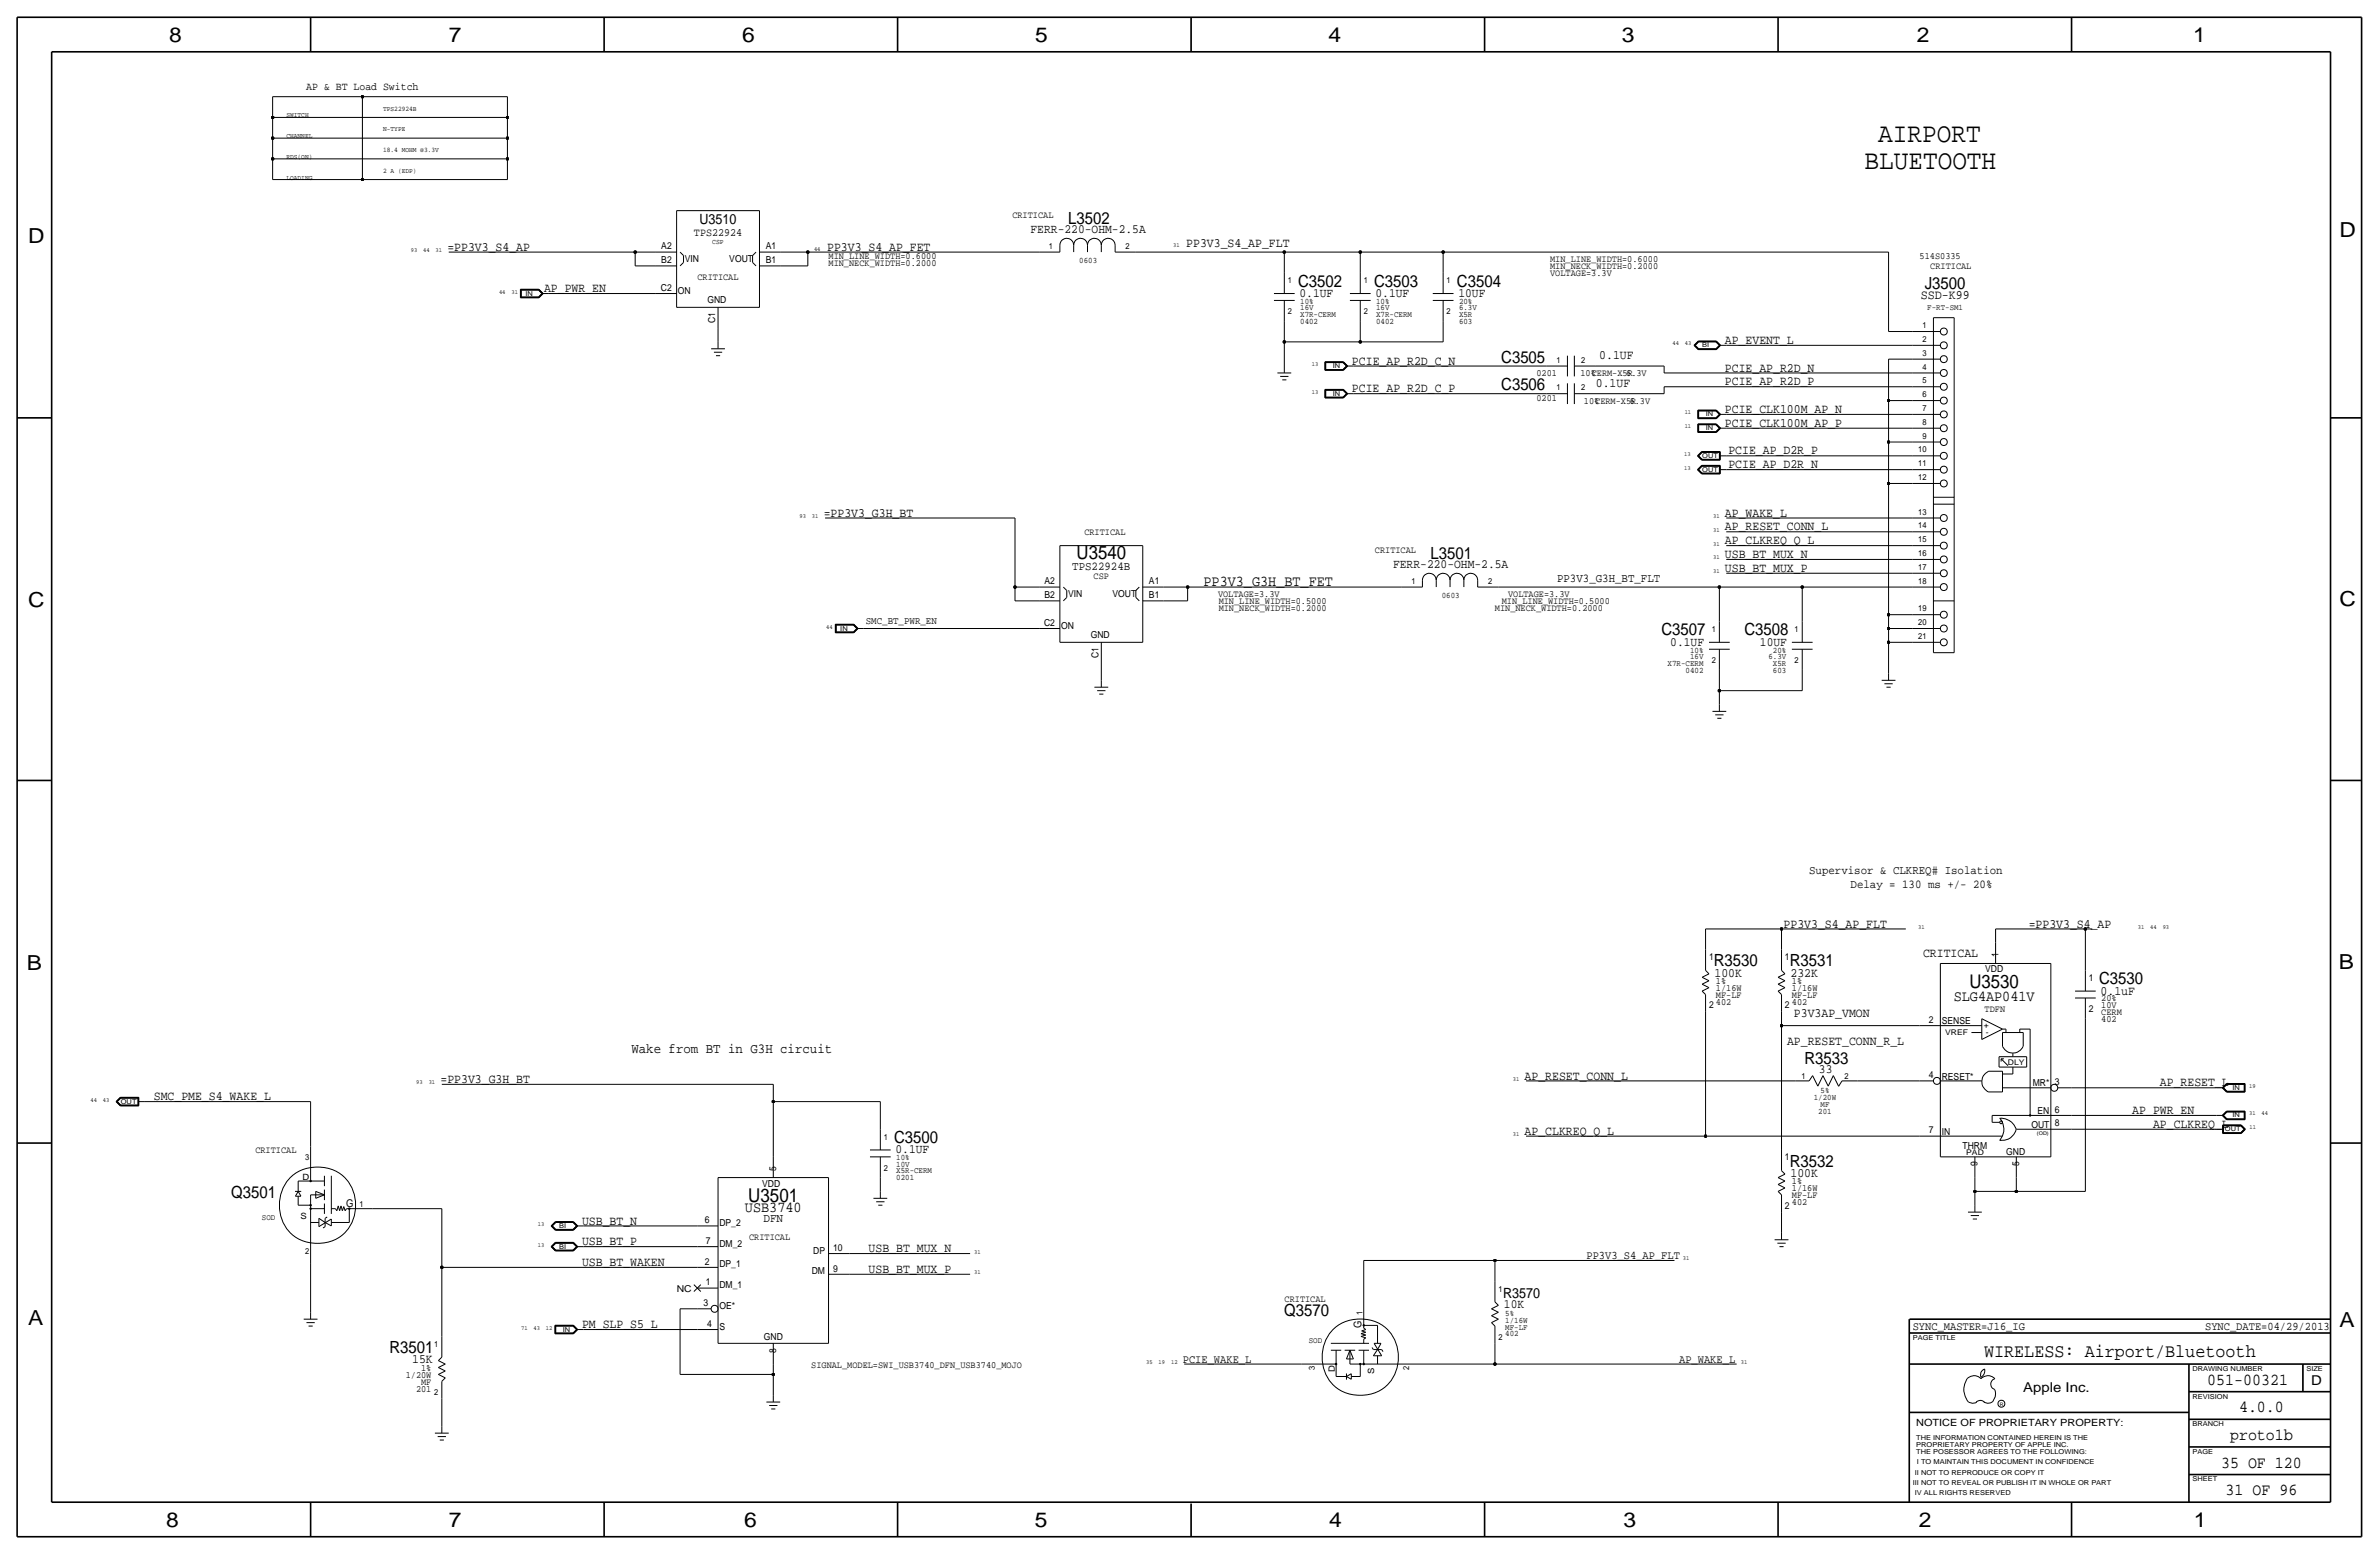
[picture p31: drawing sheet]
<svg xmlns="http://www.w3.org/2000/svg" width="875mm" height="572mm" viewBox="0 0 875 572" stroke-linecap="round" stroke-linejoin="round" font-family="sans-serif">
<defs><g id="words">
<g font-size="10.1">
<text x="690.8" y="52.1">AIRPORT</text>
<text x="685.7" y="62.2">BLUETOOTH</text>
</g>
<g font-size="7.6">
<text x="62.2" y="15.5">8</text>
<text x="165" y="15.5">7</text>
<text x="273" y="15.5">6</text>
<text x="380.7" y="15.5">5</text>
<text x="488.6" y="15.5">4</text>
<text x="596.6" y="15.5">3</text>
<text x="705.1" y="15.5">2</text>
<text x="806.7" y="15.5">1</text>
<text x="10.4" y="89.4">D</text>
<text x="860.5" y="87.1">D</text>
<text x="10.4" y="223.3">C</text>
<text x="860.5" y="222.8">C</text>
<text x="9.8" y="356.6">B</text>
<text x="860.2" y="356.4">B</text>
<text x="10.4" y="487.4">A</text>
<text x="860.5" y="488.2">A</text>
<text x="61.2" y="561.6">8</text>
<text x="165" y="561.6">7</text>
<text x="273.8" y="561.6">6</text>
<text x="380.7" y="561.6">5</text>
<text x="488.9" y="561.6">4</text>
<text x="597.1" y="561.6">3</text>
<text x="705.8" y="561.6">2</text>
<text x="806.9" y="561.6">1</text>
</g>
<text font-size="7" x="275.2" y="442">U3501</text>
<g font-size="6.9">
<text x="396" y="205.7">U3540</text>
<text x="724.4" y="363.5">U3530</text>
<text x="729.8" y="499.1">WIRELESS: Airport/Bluetooth</text>
</g>
<g font-size="6.2">
<text x="392.9" y="82.3">L3502</text>
<text x="477.5" y="105.4">C3502</text>
<text x="505.4" y="105.4">C3503</text>
<text x="535.9" y="105.4">C3504</text>
<text x="708" y="106.2">J3500</text>
<text x="552.2" y="133.4">C3505</text>
<text x="552.2" y="143.5">C3506</text>
<text x="526.2" y="205.5">L3501</text>
<text x="611.1" y="233.7">C3507</text>
<text x="641.6" y="233.7">C3508</text>
<text x="630.4" y="355.3">R3530</text>
<text x="658.3" y="355.3">R3531</text>
<text x="772.1" y="362">C3530</text>
<text x="663.7" y="391.2">R3533</text>
<text x="328.9" y="420.4">C3500</text>
<text x="658.3" y="429">R3532</text>
<text x="85" y="440.7">Q3501</text>
<text x="472.4" y="483.9">Q3570</text>
<text x="143.3" y="497.6">R3501</text>
<text x="811.9" y="509.3">051-00321</text>
<text x="823.6" y="519.4">4.0.0</text>
<text x="820.3" y="529.6">proto1b</text>
<text x="817" y="539.8">35 OF 120</text>
<text x="818.6" y="549.9">31 OF 96</text>
</g>
<g font-size="5.6">
<text x="442.7" y="215.4">PP3V3_G3H_BT_FET</text>
<text x="718.6" y="368.3">SLG4AP041V</text>
<text x="274" y="445.8">USB3740</text>
</g>
<g font-size="5.2">
<text x="257.3" y="82.6">U3510</text>
<text x="552.9" y="477.3">R3570</text>
</g>
<text font-size="5.1" x="232.3" y="387.4">Wake from BT in G3H circuit</text>
<g font-size="5">
<text x="850.1" y="509.3">D</text>
<text x="744.2" y="511.8">Apple Inc.</text>
</g>
<text font-size="4.8" x="706.5" y="110">SSD-K99</text>
<g font-size="4.7">
<text x="379.1" y="85.9">FERR-220-OHM-2.5A</text>
<text x="164.5" y="92.2">=PP3V3_S4_AP</text>
<text x="304.2" y="92.2">PP3V3_S4_AP_FET</text>
<text x="436.3" y="90.9">PP3V3_S4_AP_FLT</text>
<text x="200.1" y="107.4">AP_PWR_EN</text>
<text x="478" y="109.2">0.1UF</text>
<text x="505.9" y="109.2">0.1UF</text>
<text x="536.4" y="109.2">10UF</text>
<text x="634.4" y="126.5">AP_EVENT_L</text>
<text x="497.3" y="134.1">PCIE_AP_R2D_C_N</text>
<text x="588.2" y="132.1">0.1UF</text>
<text x="634.4" y="136.7">PCIE_AP_R2D_N</text>
<text x="587" y="142.2">0.1UF</text>
<text x="634.4" y="141.7">PCIE_AP_R2D_P</text>
<text x="497.3" y="144.3">PCIE_AP_R2D_C_P</text>
<text x="634.4" y="151.9">PCIE_CLK100M_AP_N</text>
<text x="634.4" y="157">PCIE_CLK100M_AP_P</text>
<text x="635.7" y="167.1">PCIE_AP_D2R_P</text>
<text x="635.7" y="172.2">PCIE_AP_D2R_N</text>
<text x="303" y="190">=PP3V3_G3H_BT</text>
<text x="634.4" y="190">AP_WAKE_L</text>
<text x="634.4" y="195.1">AP_RESET_CONN_L</text>
<text x="634.4" y="200.1">AP_CLKREQ_Q_L</text>
<text x="512.4" y="209">FERR-220-OHM-2.5A</text>
<text x="634.4" y="205.2">USB_BT_MUX_N</text>
<text x="634.4" y="210.3">USB_BT_MUX_P</text>
<text x="614.3" y="237.5">0.1UF</text>
<text x="647.3" y="237.5">10UF</text>
<text x="656" y="341.1">PP3V3_S4_AP_FLT</text>
<text x="746.2" y="341.1">=PP3V3_S4_AP</text>
<text x="707.3" y="351.8">CRITICAL</text>
<text x="630.6" y="359.2">100K</text>
<text x="658.6" y="359.2">232K</text>
<text x="772.6" y="365.8">0.1uF</text>
<text x="659.8" y="374.1">P3V3AP_VMON</text>
<text x="657.3" y="384.3">AP_RESET_CONN_R_L</text>
<text x="669" y="394.7">33</text>
<text x="162" y="398.3">=PP3V3_G3H_BT</text>
<text x="560.8" y="397">AP_RESET_CONN_L</text>
<text x="794.5" y="399.5">AP_RESET_L</text>
<text x="56.6" y="404.6">SMC_PME_S4_WAKE_L</text>
<text x="784.3" y="409.7">AP_PWR_EN</text>
<text x="560.8" y="417.3">AP_CLKREQ_Q_L</text>
<text x="791.9" y="414.8">AP_CLKREQ_L</text>
<text x="329.4" y="424.2">0.1UF</text>
<text x="658.6" y="432.8">100K</text>
<text x="214.1" y="450.3">USB_BT_N</text>
<text x="214.1" y="458">USB_BT_P</text>
<text x="319.5" y="460.5">USB_BT_MUX_N</text>
<text x="214.1" y="465.6">USB_BT_WAKEN</text>
<text x="319.5" y="468.1">USB_BT_MUX_P</text>
<text x="553.2" y="481.1">10K</text>
<text x="214.1" y="488.4">PM_SLP_S5_L</text>
<text x="151.6" y="501.4">15K</text>
</g>
<text font-size="4.5" x="280.8" y="449.6">DFN</text>
<g font-size="4.4">
<text x="394.4" y="209.8">TPS22924B</text>
<text x="572.7" y="213.9">PP3V3_G3H_BT_FLT</text>
<text x="665.4" y="321.3">Supervisor &amp; CLKREQ# Isolation</text>
<text x="680.7" y="326.4">Delay = 130 ms +/- 20%</text>
</g>
<g font-size="4.3">
<text x="583.5" y="463">PP3V3_S4_AP_FLT</text>
<text x="703.5" y="488.9">SYNC_MASTER=J16_IG</text>
<text x="811.1" y="488.9">SYNC_DATE=04/29/2013</text>
<text x="435.1" y="501.1">PCIE_WAKE_L</text>
<text x="617.6" y="501.1">AP_WAKE_L</text>
</g>
<g font-size="4.1">
<text x="112.7" y="33">AP &amp; BT Load Switch</text>
<text x="255.3" y="86.6">TPS22924</text>
</g>
<g font-size="3.9">
<text x="127.4" y="443.7">G</text>
<text x="500.8" y="488.5" transform="rotate(-90 500.8 488.5)">G</text>
</g>
<text font-size="3.8" x="318.5" y="229.4">SMC_BT_PWR_EN</text>
<text font-size="3.7" x="704.8" y="524.5">NOTICE OF PROPRIETARY PROPERTY:</text>
<g font-size="3.5">
<text x="372.4" y="80.3">CRITICAL</text>
<text x="243.2" y="91.7">A2</text>
<text x="281.6" y="91.7">A1</text>
<text x="304.8" y="95.3">MIN_LINE_WIDTH=0.6000</text>
<text x="706.1" y="95.3">514S0335</text>
<text x="243.2" y="96.8">B2</text>
<text x="251.9" y="96.3">VIN</text>
<text x="268.3" y="96.3">VOUT</text>
<text x="281.6" y="96.8">B1</text>
<text x="304.8" y="97.8">MIN_NECK_WIDTH=0.2000</text>
<text x="570.2" y="96.5">MIN_LINE_WIDTH=0.6000</text>
<text x="570.2" y="99.1">MIN_NECK_WIDTH=0.2000</text>
<text x="570.2" y="101.6">VOLTAGE=3.3V</text>
<text x="710" y="99.1">CRITICAL</text>
<text x="243.1" y="106.9">C2</text>
<text x="249.4" y="108">ON</text>
<text x="256.5" y="102.9">CRITICAL</text>
<text x="260.2" y="111.5">GND</text>
<text x="263.1" y="118.8" transform="rotate(-90 263.1 118.8)">C1</text>
<text x="565.1" y="138.4">0201</text>
<text x="581.3" y="138.4">10%CERM-X5R</text>
<text x="598.1" y="138.4">6.3V</text>
<text x="565.1" y="147.3">0201</text>
<text x="582.6" y="148.6">10%CERM-X5R</text>
<text x="599.4" y="148.6">6.3V</text>
<text x="398.8" y="196.9">CRITICAL</text>
<text x="505.7" y="203.5">CRITICAL</text>
<text x="384.2" y="214.9">A2</text>
<text x="402.2" y="212.9">CSP</text>
<text x="422.6" y="214.9">A1</text>
<text x="384.2" y="220">B2</text>
<text x="392.8" y="219.5">VIN</text>
<text x="409.2" y="219.5">VOUT</text>
<text x="422.6" y="220">B1</text>
<text x="448" y="219.7">VOLTAGE=3.3V</text>
<text x="448.3" y="222">MIN_LINE_WIDTH=0.5000</text>
<text x="552.4" y="222">MIN_LINE_WIDTH=0.5000</text>
<text x="554.7" y="219.7">VOLTAGE=3.3V</text>
<text x="448.3" y="224.8">MIN_NECK_WIDTH=0.2000</text>
<text x="549.9" y="224.8">MIN_NECK_WIDTH=0.2000</text>
<text x="384" y="230.1">C2</text>
<text x="390.3" y="231.1">ON</text>
<text x="401.2" y="234.7">GND</text>
<text x="404.1" y="242" transform="rotate(-90 404.1 242)">C1</text>
<text x="628.6" y="353.1">1</text>
<text x="656.5" y="353.1">1</text>
<text x="735.1" y="351.8" transform="rotate(-90 735.1 351.8)">1</text>
<text x="730.2" y="357.4">VDD</text>
<text x="631.1" y="362">1%</text>
<text x="631.1" y="364.5">1/16W</text>
<text x="659.1" y="364.5">1/16W</text>
<text x="659.1" y="361.9">1%</text>
<text x="768.3" y="360.7">1</text>
<text x="628.6" y="370.8">2</text>
<text x="631.1" y="369.6">402</text>
<text x="631.1" y="367">MF-LF</text>
<text x="656.5" y="370.8">2</text>
<text x="659.1" y="367">MF-LF</text>
<text x="659.1" y="369.6">402</text>
<text x="772.9" y="368.3">20%</text>
<text x="772.9" y="370.6">10V</text>
<text x="709.4" y="376.2">2</text>
<text x="714.2" y="376.7">SENSE</text>
<text x="730" y="372.1">TDFN</text>
<text x="768.3" y="372.1">2</text>
<text x="772.9" y="375.7">402</text>
<text x="772.9" y="373.1">CERM</text>
<text x="709.4" y="396.5">4</text>
<text x="714.2" y="397">RESET*</text>
<text x="747.7" y="399.5">MR*</text>
<text x="755.9" y="399">3</text>
<text x="749.4" y="409.7">EN</text>
<text x="755.9" y="409.2">6</text>
<text x="709.4" y="416.8">7</text>
<text x="714.2" y="417.3">IN</text>
<text x="747.2" y="414.8">OUT</text>
<text x="755.9" y="414.3">8</text>
<text x="93.9" y="424.2">CRITICAL</text>
<text x="721.9" y="422.4">THRM</text>
<text x="737.9" y="424.9">GND</text>
<text x="285.5" y="430.8" transform="rotate(-90 285.5 430.8)">5</text>
<text x="656.5" y="426.7">1</text>
<text x="727.4" y="428.7" transform="rotate(-90 727.4 428.7)">9</text>
<text x="742.6" y="428.7" transform="rotate(-90 742.6 428.7)">5</text>
<text x="280.4" y="436.4">VDD</text>
<text x="659.1" y="435.6">1%</text>
<text x="659.1" y="443.2">402</text>
<text x="659.1" y="440.7">MF-LF</text>
<text x="659.1" y="438.1">1/16W</text>
<text x="259.3" y="449.8">6</text>
<text x="656.5" y="444.5">2</text>
<text x="264.6" y="450.8">DP_2</text>
<text x="275.5" y="455.9">CRITICAL</text>
<text x="259.6" y="457.5">7</text>
<text x="264.6" y="458.5">DM_2</text>
<text x="299.1" y="461">DP</text>
<text x="306.5" y="460">10</text>
<text x="259.3" y="465.1">2</text>
<text x="264.6" y="466.1">DP_1</text>
<text x="306.5" y="467.6">9</text>
<text x="259.6" y="472.7">1</text>
<text x="264.6" y="473.7">DM_1</text>
<text x="298.6" y="468.6">DM</text>
<text x="248.9" y="475">NC</text>
<text x="472.5" y="478.8">CRITICAL</text>
<text x="258.8" y="480.3">3</text>
<text x="264.6" y="481.3">OE*</text>
<text x="260.1" y="487.9">4</text>
<text x="264.6" y="488.9">S</text>
<text x="281" y="492.8">GND</text>
<text x="285.4" y="497.5" transform="rotate(-90 285.4 497.5)">8</text>
<text x="298.4" y="502.9">SIGNAL_MODEL=SWI_USB3740_DFN_USB3740_MOJO</text>
<text x="149.2" y="506.7">1/20W</text>
<text x="154.9" y="504.2">1%</text>
<text x="154.9" y="509.3">MF</text>
<text x="153" y="511.8">201</text>
</g>
<g font-size="3.2">
<text x="111.2" y="433.8">D</text>
<text x="110.5" y="448.3">S</text>
<text x="490.9" y="504.7" transform="rotate(-90 490.9 504.7)">D</text>
<text x="505.4" y="505.4" transform="rotate(-90 505.4 505.4)">S</text>
</g>
<g font-size="3.1">
<text x="385.8" y="91.4">1</text>
<text x="414" y="91.4">2</text>
<text x="397" y="96.8">0603</text>
<text x="473.7" y="104.1">1</text>
<text x="501.6" y="104.1">1</text>
<text x="532.1" y="104.1">1</text>
<text x="478.2" y="111.8">10%</text>
<text x="506.2" y="111.8">10%</text>
<text x="536.7" y="111.8">20%</text>
<text x="473.7" y="115.6">2</text>
<text x="478.2" y="119.1">0402</text>
<text x="478.2" y="116.6">X7R-CERM</text>
<text x="478.2" y="114">16V</text>
<text x="501.6" y="115.6">2</text>
<text x="506.2" y="114">16V</text>
<text x="506.2" y="116.6">X7R-CERM</text>
<text x="506.2" y="119.1">0402</text>
<text x="532.1" y="115.6">2</text>
<text x="536.7" y="116.6">X5R</text>
<text x="536.7" y="114">6.3V</text>
<text x="536.7" y="119.1">603</text>
<text x="708.9" y="114">F-RT-SM1</text>
<text x="707.1" y="125.7">2</text>
<text x="707.1" y="120.6">1</text>
<text x="707.1" y="130.8">3</text>
<text x="572.5" y="133.4">1</text>
<text x="581.6" y="133.4">2</text>
<text x="707.1" y="135.9">4</text>
<text x="572.5" y="143.5">1</text>
<text x="581.6" y="143.5">2</text>
<text x="707.1" y="141">5</text>
<text x="707.1" y="146.1">6</text>
<text x="707.1" y="151.1">7</text>
<text x="707.1" y="161.3">9</text>
<text x="707.1" y="156.2">8</text>
<text x="705.6" y="166.4">10</text>
<text x="705.6" y="171.5">11</text>
<text x="705.6" y="176.5">12</text>
<text x="705.6" y="189.2">13</text>
<text x="705.6" y="194.3">14</text>
<text x="705.6" y="199.4">15</text>
<text x="705.6" y="209.6">17</text>
<text x="705.6" y="204.5">16</text>
<text x="519.1" y="214.6">1</text>
<text x="547.3" y="214.6">2</text>
<text x="705.6" y="214.6">18</text>
<text x="530.3" y="220">0603</text>
<text x="705.6" y="224.8">19</text>
<text x="629.6" y="232.4">1</text>
<text x="660.1" y="232.4">1</text>
<text x="705.6" y="229.9">20</text>
<text x="705.6" y="235">21</text>
<text x="613.4" y="244.9">X7R-CERM</text>
<text x="621.6" y="240">10%</text>
<text x="621.6" y="242.3">16V</text>
<text x="629.6" y="243.8">2</text>
<text x="650.4" y="242.3">6.3V</text>
<text x="652.1" y="244.9">X5R</text>
<text x="652.1" y="240">20%</text>
<text x="660.1" y="243.8">2</text>
<text x="620" y="247.4">0402</text>
<text x="652.1" y="247.4">603</text>
<text x="662.6" y="396.7">1</text>
<text x="678.4" y="396.7">2</text>
<text x="667.1" y="404.6">1/20W</text>
<text x="669.6" y="407.2">MF</text>
<text x="669.6" y="402.1">5%</text>
<text x="668.8" y="409.7">201</text>
<text x="325.1" y="419.1">1</text>
<text x="112.2" y="426.5">3</text>
<text x="325.1" y="430.5">2</text>
<text x="329.6" y="431.5">X5R-CERM</text>
<text x="329.6" y="426.7">10%</text>
<text x="329.6" y="429">10V</text>
<text x="329.6" y="434.1">0201</text>
<text x="132.3" y="444">1</text>
<text x="96.3" y="448.8">SOD</text>
<text x="112.2" y="461.3">2</text>
<text x="551.1" y="475">1</text>
<text x="501.1" y="483.6" transform="rotate(-90 501.1 483.6)">1</text>
<text x="553.7" y="483.9">5%</text>
<text x="553.7" y="491.5">402</text>
<text x="553.7" y="486.4">1/16W</text>
<text x="553.7" y="488.9">MF-LF</text>
<text x="159.7" y="495.3">1</text>
<text x="481.4" y="494">SOD</text>
<text x="551.1" y="492.8">2</text>
<text x="483.6" y="503.7" transform="rotate(-90 483.6 503.7)">3</text>
<text x="518.4" y="503.7" transform="rotate(-90 518.4 503.7)">2</text>
<text x="159.7" y="513.1">2</text>
</g>
<g font-size="2.9">
<text x="715.4" y="380.7">VREF</text>
<text x="729.6" y="378.1">+</text>
<text x="730.4" y="380.6">-</text>
<text x="738.5" y="391.7">DLY</text>
<text x="723.2" y="424.9">PAD</text>
</g>
<g font-size="2.6">
<text x="140.9" y="40.6">TPS22924B</text>
<text x="105.4" y="43.2">SWITCH</text>
<text x="105.4" y="50.8">CHANNEL</text>
<text x="140.9" y="48.3">N-TYPE</text>
<text x="105.4" y="58.4">RDS(ON)</text>
<text x="140.9" y="55.9">18.4 MOHM @3.3V</text>
<text x="140.9" y="63.5">2 A (EDP)</text>
<text x="105.4" y="66">LOADING</text>
<text x="262" y="89.7">CSP</text>
</g>
<g font-size="2.5">
<text x="193.2" y="108.7">IN</text>
<text x="626.1" y="127.8">BI</text>
<text x="490.2" y="135.4">IN</text>
<text x="490.2" y="145.5">IN</text>
<text x="627.4" y="153.2">IN</text>
<text x="627.4" y="158.2">IN</text>
<text x="626.1" y="173.5">OUT</text>
<text x="626.1" y="168.4">OUT</text>
<text x="309.1" y="231.9">IN</text>
<text x="821.2" y="400.8">IN</text>
<text x="44.4" y="405.9">OUT</text>
<text x="821.2" y="411">IN</text>
<text x="818.4" y="416.1">OUT</text>
<text x="205.7" y="451.6">BI</text>
<text x="205.7" y="459.2">BI</text>
<text x="207" y="489.7">IN</text>
<text x="703.5" y="492.8">PAGE TITLE</text>
<text x="806.4" y="504.2">DRAWING NUMBER</text>
<text x="848.3" y="504.2">SIZE</text>
<text x="806.4" y="514.4">REVISION</text>
<text x="806.4" y="524.5">BRANCH</text>
<text x="704.8" y="532.1">PROPRIETARY PROPERTY OF APPLE INC.</text>
<text x="704.8" y="529.6">THE INFORMATION CONTAINED HEREIN IS THE</text>
<text x="704.8" y="534.7">THE POSESSOR AGREES TO THE FOLLOWING:</text>
<text x="705.1" y="538.5">I TO MAINTAIN THIS DOCUMENT IN CONFIDENCE</text>
<text x="806.4" y="534.7">PAGE</text>
<text x="704.3" y="542.3">II NOT TO REPRODUCE OR COPY IT</text>
<text x="806.4" y="544.8">SHEET</text>
<text x="703.5" y="546.1">III NOT TO REVEAL OR PUBLISH IT IN WHOLE OR PART</text>
<text x="704.3" y="549.9">IV ALL RIGHTS RESERVED</text>
</g>
<g font-size="2.3">
<text x="151.1" y="92.7">93</text>
<text x="155.6" y="92.7">44</text>
<text x="160.2" y="92.7">31</text>
<text x="299.4" y="92.2">44</text>
<text x="431.5" y="90.9">31</text>
<text x="183.5" y="108">44</text>
<text x="188.1" y="108">31</text>
<text x="615.2" y="127">44</text>
<text x="619.8" y="127">43</text>
<text x="482.5" y="134.6">13</text>
<text x="482.5" y="144.8">13</text>
<text x="619.7" y="152.4">11</text>
<text x="619.7" y="157.5">11</text>
<text x="619.5" y="167.6">13</text>
<text x="619.5" y="172.7">13</text>
<text x="294.1" y="190.5">93</text>
<text x="298.7" y="190.5">31</text>
<text x="630.1" y="190.5">31</text>
<text x="630.1" y="195.6">31</text>
<text x="630.1" y="200.7">31</text>
<text x="630.1" y="205.7">31</text>
<text x="630.1" y="210.8">31</text>
<text x="303.9" y="231.1">44</text>
<text x="705.6" y="341.6">31</text>
<text x="786.3" y="341.6">31</text>
<text x="790.9" y="341.6">44</text>
<text x="795.5" y="341.6">93</text>
<text x="153.1" y="398.8">93</text>
<text x="157.7" y="398.8">31</text>
<text x="556.5" y="397.5">31</text>
<text x="827.3" y="400">19</text>
<text x="33.3" y="405.1">44</text>
<text x="37.8" y="405.1">43</text>
<text x="827.3" y="410.2">31</text>
<text x="831.8" y="410.2">44</text>
<text x="556.5" y="417.8">31</text>
<text x="827.4" y="415.3">11</text>
<text x="197.9" y="450.9">13</text>
<text x="197.9" y="458.5">13</text>
<text x="358.3" y="461">31</text>
<text x="618.9" y="463.5">31</text>
<text x="358.3" y="468.6">31</text>
<text x="191.7" y="488.9">71</text>
<text x="196.2" y="488.9">43</text>
<text x="200.8" y="488.9">12</text>
<text x="421.6" y="501.6">35</text>
<text x="426.2" y="501.6">19</text>
<text x="430.7" y="501.6">12</text>
<text x="640.3" y="501.6">31</text>
</g>
<g font-size="1.8">
<text x="749.2" y="417.3">(OD)</text>
<text x="735.5" y="516.9">R</text>
</g>
</g></defs>
<g fill="none" stroke="#000" stroke-width=".37">
<path d="M100.3 35.6h33zM100.3 35.6v7.6zM133.3 35.6v30.4zM133.3 35.6h53.3zM186.6 35.6v7.6zM100.3 58.4v7.6zM100.3 58.4h86.3zM100.3 50.8v7.6zM100.3 50.8h86.3zM100.3 43.2v7.6zM100.3 43.2h86.3zM186.6 58.4v7.6z"/>
<path d="M186.6 50.8v7.6zM186.6 43.2v7.6zM100.3 66h33zM133.3 66h53.3zM248.9 77.5h30.4zM248.9 77.5v35.5zM279.3 77.5v35.5zM165 92.7h68.6zM233.6 92.7v5.1zM233.6 97.8h7.6zM233.6 92.7h7.6zM241.2 92.7h7.7z"/>
<path d="M241.2 97.8h7.7zM250.1 92.7l1.3 1.3zM251.4 96.5l-1.3 1.3zM251.4 94v2.5zM276.8 94v2.5zM276.8 96.5l1.3 1.3zM278.1 92.7l-1.3 1.3zM279.3 97.8h7.7zM279.3 92.7h7.7zM287 92.7h10.1zM287 97.8h10.1zM297.1 92.7v5.1z"/>
<path d="M297.1 92.7h85.1zM382.2 92.7h7.6zM389.8 90.2v2.5zM389.8 90.2a2.54 2.54 0 0 1 2.6-2.6 2.54 2.54 0 0 1 2.5 2.6 2.54 2.54 0 0 1 2.6-2.6 2.54 2.54 0 0 1 2.5 2.6 2.54 2.54 0 0 1 2.5-2.6 2.54 2.54 0 0 1 2.6 2.6 2.54 2.54 0 0 1 2.5-2.6 2.54 2.54 0 0 1 2.6 2.6M394.9 90.2v2.5zM400 90.2v2.5zM405.1 90.2v2.5zM410.2 92.7h7.6zM410.2 90.2v2.5zM417.8 92.7h54.6zM472.4 92.7h27.9zM472.4 92.7v7.6z"/>
<path d="M500.3 92.7h30.5zM500.3 92.7v7.6zM530.8 92.7h163.8zM530.8 92.7v7.6zM694.6 92.7v29.2zM191.4 106.4v3.1zM191.4 109.5h6.8zM191.4 106.4h6.8zM191.5 106.5v2.9zM191.5 109.4h6.7zM191.5 106.5h6.7zM191.6 106.6h6.5z"/>
<path d="M191.6 106.6v2.7zM191.6 109.3h6.5zM191.7 106.7v2.5zM191.7 109.2h6.4zM191.7 106.7h6.4zM198.1 109.2l1.2-1.3zM198.1 106.7l1.2 1.3zM198.1 109.3l1.4-1.4zM198.1 106.6l1.4 1.4zM198.2 106.5l1.4 1.5zM198.2 109.4l1.4-1.4zM198.2 106.4l1.6 1.6z"/>
<path d="M198.2 109.5l1.6-1.6zM199.3 108h2.6zM201.9 108h39.3zM241.2 108h7.7zM248.9 113h30.4zM264.1 113v7.7zM468.6 110.5h7.6zM468.6 108h7.6zM472.4 118.1v7.6zM472.4 100.3v7.7zM472.4 110.5v7.6zM496.5 110.5h7.6z"/>
<path d="M496.5 108h7.6zM500.3 118.1v7.6zM500.3 100.3v7.7zM500.3 110.5v7.6zM527 108h7.6zM527 110.5h7.6zM530.8 118.1v7.6zM530.8 100.3v7.7zM530.8 110.5v7.6zM711.1 116.8v123.2zM711.1 116.8h7.7zM718.8 116.8v123.2z"/>
<path d="M261.6 128.3h5zM262.6 129.5h3zM263.3 130.8h1.6zM264.1 120.7v5zM264.1 125.7v2.6zM469.8 137.2h5.1zM470.9 138.4h3zM471.6 139.7h1.6zM472.4 125.7h27.9zM472.4 125.7v8.9zM472.4 134.6v2.6zM487.3 133v3.2z"/>
<path d="M487.3 136.2h6.8zM487.3 133h6.8zM487.4 133.1h6.7zM487.4 133.1v3zM487.4 136.1h6.7zM487.5 133.2v2.8zM487.5 136h6.5zM487.5 133.2h6.5zM487.6 133.4h6.4zM487.6 133.4v2.5zM487.6 135.9h6.4zM494 133.3l1.2 1.3z"/>
<path d="M494 135.9l1.2-1.3zM494 133.2l1.4 1.4zM494 136l1.4-1.4zM494.1 136.1l1.5-1.5zM494.1 133.1l1.5 1.5zM494.1 133l1.6 1.6zM494.1 136.2l1.6-1.6zM495.2 134.6h2.6zM497.8 134.6h71.1zM500.3 125.7h30.5zM568.9 134.6h7.6zM576.5 130.8v7.6z"/>
<path d="M579.1 134.6h7.6zM579.1 130.8v7.6zM586.7 134.6h25.4zM612.1 137.2h91.4zM612.1 134.6v2.6zM623.1 127l1.5 1.6zM623.1 127l1.5-1.6zM623.2 127l1.5 1.5zM623.2 127l1.5-1.5zM623.4 127l1.3 1.4zM623.5 127l1.3 1.3zM623.5 127l1.3-1.3z"/>
<path d="M624.6 128.6h6.7zM624.6 125.4h6.7zM624.7 128.5h6.5zM624.7 125.5h6.5zM624.7 125.6h6.5zM624.7 128.4h6.5zM624.7 125.6l-1.3 1.4zM624.8 128.3h6.3zM624.8 125.7h6.3zM631.1 125.7l1.3 1.3zM631.1 128.3l1.3-1.3zM631.2 125.6l1.4 1.4z"/>
<path d="M631.2 128.5l1.5-1.5zM631.2 125.5l1.5 1.5zM631.3 125.4l1.6 1.6zM631.3 128.6l1.6-1.6zM632.4 127h2.5zM632.6 127l-1.4 1.4zM634.9 127h68.6zM694.6 121.9h8.9zM694.6 132.1h8.9zM694.6 132.1v15.2zM703.5 121.9h10.2zM703.5 137.2h10.2z"/>
<path d="M703.5 132.1h10.2zM703.5 127h10.2zM487.3 143.2v3.2zM487.3 146.4h6.8zM487.3 143.2h6.8zM487.4 143.3h6.7zM487.4 143.3v3zM487.4 146.3h6.7zM487.5 143.4v2.8zM487.5 146.2h6.5zM487.5 143.4h6.5zM487.6 143.5h6.4z"/>
<path d="M487.6 143.5v2.6zM487.6 146.1h6.4zM494 143.5l1.2 1.3zM494 143.4l1.4 1.4zM494 146.2l1.4-1.4zM494.1 146.3l1.5-1.5zM494.1 143.3l1.5 1.5zM494.1 143.2l1.6 1.6zM494.1 146.4l1.6-1.6zM495.2 144.8l-1.2 1.3zM495.2 144.8h2.6zM497.8 144.8h71.1z"/>
<path d="M568.9 144.8h7.6zM576.5 141v7.6zM579.1 144.8h7.6zM579.1 141v7.6zM586.7 144.8h25.4zM612.1 142.2h91.4zM612.1 142.2v2.6zM624.5 155.9v3.2zM624.5 159.1h6.8zM624.5 150.8v3.2zM624.5 154h6.8zM624.5 155.9h6.8z"/>
<path d="M624.5 150.8h6.8zM624.6 156v3zM624.6 159h6.6zM624.6 150.9v3zM624.6 153.9h6.6zM624.6 156h6.6zM624.6 150.9h6.6zM624.7 156.1v2.8zM624.7 158.9h6.5zM624.7 151v2.8zM624.7 153.8h6.5zM624.7 156.1h6.5z"/>
<path d="M624.7 151h6.5zM624.8 156.2h6.3zM624.8 156.2v2.6zM624.8 158.8h6.3zM624.8 151.1h6.3zM624.8 151.1v2.6zM624.8 153.7h6.3zM631.1 156.2l1.3 1.3zM631.1 151.1l1.3 1.3zM631.1 158.8l1.3-1.3zM631.1 153.7l1.3-1.3zM631.2 158.9l1.4-1.4z"/>
<path d="M631.2 153.8l1.4-1.4zM631.2 156.1l1.4 1.4zM631.2 151l1.4 1.4zM631.2 159l1.5-1.5zM631.2 153.9l1.5-1.5zM631.2 156l1.5 1.5zM631.2 150.9l1.5 1.5zM631.3 155.9l1.6 1.6zM631.3 150.8l1.6 1.6zM632.4 157.5h2.5zM632.4 152.4h2.5zM632.9 157.5l-1.6 1.6z"/>
<path d="M632.9 152.4l-1.6 1.6zM634.9 157.5h68.6zM634.9 152.4h68.6zM694.6 147.3h8.9zM694.6 147.3v15.3zM703.5 157.5h10.2zM703.5 152.4h10.2zM703.5 147.3h10.2zM703.5 142.2h10.2zM624.3 172.7l1.6 1.6zM624.3 167.6l1.6 1.6zM624.3 172.7l1.6-1.6z"/>
<path d="M624.3 167.6l1.6-1.5zM624.5 172.7l1.5-1.5zM624.5 167.6l1.5-1.4zM624.5 172.7l1.5 1.5zM624.5 167.6l1.5 1.5zM624.6 172.7l1.4 1.4zM624.6 167.6l1.4 1.4zM624.6 172.7l1.4-1.4zM624.8 172.7l1.3 1.3zM624.8 167.6l1.3 1.3zM624.8 172.7l1.3-1.3zM624.8 167.6l1.3-1.2z"/>
<path d="M625.9 171.1h6.8zM625.9 166.1h6.8zM625.9 174.3h6.8zM625.9 169.2h6.8zM626 171.2h6.6zM626 166.2h6.6zM626 174.2h6.6zM626 169.1h6.6zM626 171.3h6.5zM626 166.3h6.5zM626 174.1h6.5zM626 169h6.5z"/>
<path d="M626 166.3l-1.4 1.3zM626.1 171.5h6.3zM626.1 174h6.3zM626.1 166.4h6.3zM626.1 168.9h6.3zM632.4 172.7h2.5zM632.4 167.6h2.5zM632.4 171.5v2.5zM632.4 166.4v2.5zM632.5 171.3v2.8zM632.5 166.3v2.7zM632.6 171.2v3z"/>
<path d="M632.6 166.2v2.9zM632.7 171.1v3.2zM632.7 166.1v3.1zM634.9 167.6h68.6zM634.9 172.7h68.6zM694.6 162.6h8.9zM694.6 162.6v15.2zM694.6 177.8h8.9zM694.6 177.8v48.3zM703.5 172.7h10.2zM703.5 167.6h10.2zM703.5 162.6h10.2z"/>
<path d="M703.5 177.8h10.2zM303.5 190.5h69.8zM373.3 190.5v25.4zM634.9 195.6h68.6zM634.9 190.5h68.6zM703.5 190.5h10.2zM703.5 195.6h10.2zM711.1 182.9h7.7zM711.1 185.4h7.7zM373.3 215.9v5.1zM373.3 215.9h8.9zM382.2 215.9h7.6z"/>
<path d="M389.8 200.7h30.5zM389.8 200.7v35.5zM391.1 215.9l1.3 1.3zM392.4 217.2v2.5zM392.4 219.7l-1.3 1.3zM417.8 219.7l1.2 1.3zM417.8 217.2v2.5zM419 215.9l-1.2 1.3zM420.3 215.9h7.6zM420.3 200.7v35.5zM427.9 215.9h8.9zM436.8 215.9v5.1z"/>
<path d="M436.8 215.9h78.8zM515.6 215.9h7.6zM523.2 213.4v2.5zM523.2 213.4a2.54 2.54 0 0 1 2.5-2.6 2.54 2.54 0 0 1 2.6 2.6 2.54 2.54 0 0 1 2.5-2.6 2.54 2.54 0 0 1 2.5 2.6 2.54 2.54 0 0 1 2.6-2.6 2.54 2.54 0 0 1 2.5 2.6 2.54 2.54 0 0 1 2.6-2.6 2.54 2.54 0 0 1 2.5 2.6M528.3 213.4v2.5zM533.3 213.4v2.5zM538.4 213.4v2.5zM543.5 215.9h7.6zM543.5 213.4v2.5zM551.1 215.9h81.3zM632.4 215.9v12.7zM632.4 215.9h30.5z"/>
<path d="M634.9 200.7h68.6zM634.9 205.7h68.6zM634.9 210.8h68.6zM662.9 215.9v12.7zM662.9 215.9h40.6zM703.5 210.8h10.2zM703.5 205.7h10.2zM703.5 200.7h10.2zM703.5 215.9h10.2zM307.2 229.6v3.1zM307.2 232.7h6.8zM307.2 229.6h6.8z"/>
<path d="M307.3 229.7v2.9zM307.3 232.6h6.7zM307.3 229.7h6.7zM307.4 229.8v2.7zM307.4 232.5h6.5zM307.4 229.8h6.5zM307.5 229.9h6.4zM307.5 229.9v2.5zM307.5 232.4h6.4zM313.9 229.9l1.3 1.2zM313.9 232.4l1.3-1.3zM313.9 232.5l1.4-1.4z"/>
<path d="M313.9 229.8l1.4 1.3zM314 229.7l1.5 1.4zM314 232.6l1.5-1.5zM314 229.6l1.6 1.5zM314 232.7l1.6-1.6zM315.2 231.1h2.5zM317.7 231.1h64.5zM373.3 221h8.9zM382.2 231.1h7.6zM382.2 221h7.6zM389.8 236.2h30.5zM405.1 236.2v7.6z"/>
<path d="M420.3 221h7.6zM427.9 221h8.9zM628.6 238.8h7.6zM628.6 236.2h7.6zM632.4 228.6v7.6zM632.4 238.8v7.6zM659.1 236.2h7.6zM659.1 238.8h7.6zM662.9 228.6v7.6zM662.9 238.8v7.6zM694.6 226.1h8.9zM694.6 231.1h8.9z"/>
<path d="M694.6 236.2h8.9zM694.6 226.1v5zM694.6 231.1v5.1zM694.6 236.2v11.5zM703.5 226.1h10.2zM703.5 236.2h10.2zM703.5 231.1h10.2zM711.1 221h7.7zM402.5 252.7h5.1zM403.6 254h3zM404.3 255.3h1.5zM405.1 243.8v6.4z"/>
<path d="M405.1 250.2v2.5zM632.4 246.4v7.6zM632.4 254v5.1zM632.4 259.1v2.5zM632.4 254h30.5zM662.9 246.4v7.6zM692.1 250.2h5.1zM693.1 251.5h3.1zM693.9 252.7h1.5zM694.6 247.7v2.5zM711.1 240h7.7zM629.9 261.6h5z"/>
<path d="M630.9 262.9h3zM631.6 264.2h1.6zM626.1 359.4l2.5-1.3zM626.1 359.4l2.5 1.3zM627.3 356.9l1.3 1.2zM627.3 341.6h28zM627.3 341.6v7.6zM627.3 349.2v7.7zM654 359.4l2.5 1.3zM654 359.4l2.5-1.3zM655.3 341.6h45.7zM655.3 356.9l1.2 1.2z"/>
<path d="M655.3 341.6v7.6zM655.3 349.2v7.7zM713.7 354.3v71.2zM713.7 354.3h40.6zM734 341.6h33zM734 341.6v5.1zM734 346.7v7.6zM754.3 354.3v71.2zM767 341.6h2.6zM767 341.6v15.3zM767 356.9v7.6zM626.1 364.5l2.5-1.3z"/>
<path d="M626.1 362l2.5-1.3zM626.1 364.5l1.2 1.3zM626.1 362l2.5 1.2zM627.3 372.1v45.7zM627.3 365.8v6.3zM654 364.5l1.3 1.3zM654 362l2.5 1.2zM654 364.5l2.5-1.3zM654 362l2.5-1.3zM655.3 377.2v45.7zM655.3 377.2h50.8zM655.3 372.1v5.1z"/>
<path d="M655.3 365.8v6.3zM706.1 377.2h22.8zM725.1 379.7h3.8zM728.9 374.6l7.6 3.9zM728.9 374.6v7.7zM736.5 378.5h1.3zM736.5 379.7v5.1zM736.5 379.7h7.7zM737.8 378.5v1.2zM742.9 378.5h3.8zM742.9 378.5v1.2zM744.2 379.7v5.1z"/>
<path d="M746.7 378.5v31.7zM763.2 367h7.6zM763.2 364.5h7.6zM767 374.6v63.5zM767 367v7.6zM162.5 398.8h121.9zM284.4 398.8v6.3zM561.3 397.5h99zM660.3 397.5h5.1zM666.7 395.6l1.9 3.8zM666.7 395.6l-1.3 1.9zM670.5 395.6l-1.9 3.8z"/>
<path d="M670.5 395.6l1.9 3.8zM674.3 395.6l-1.9 3.8zM674.3 395.6l1.9 3.8zM677.5 397.5h5.7zM677.5 397.5l-1.3 2zM683.2 397.5h22.9zM706.1 397.5h5zM713.7 397.5h15.2zM728.9 382.3l7.6-3.8zM731.5 394h5zM731.5 394a4.2 4.2 0 0 0-2.6 3.8 4.2 4.2 0 0 0 2.6 3.8M735.3 392.4h10.1z"/>
<path d="M735.3 388.6v3.8zM735.3 388.6h10.1zM736 389.4l2.6 2.5zM736 389.4v1zM736 389.4h1.1zM736.5 394v7.6zM736.5 384.8a4.1 4.1 0 0 0 3.8 2.5 4.1 4.1 0 0 0 3.8-2.5M736.5 395h3.9zM740.4 387.4v1.2zM740.4 392.4v2.6zM745.4 388.6v3.8zM818.9 398.5l-1.5 1.6z"/>
<path d="M818.9 398.5h6.9zM819 398.6h6.7zM819 398.7h6.6zM819.1 398.8h6.3zM825.4 398.8v2.5zM825.6 398.7v2.7zM825.7 398.6v2.9zM825.8 398.5v3.1zM42.7 405.1l1.5 1.6zM42.8 405.1l1.5-1.4zM42.8 405.1l1.5 1.5zM43 405.1l1.3-1.3z"/>
<path d="M43 405.1l1.3 1.4zM43.1 405.1l1.3-1.2zM43.1 405.1l1.3 1.3zM44.2 403.6l-1.5 1.5zM44.2 406.7h6.9zM44.2 403.6h6.9zM44.3 403.7h6.7zM44.3 406.6h6.7zM44.3 403.8h6.6zM44.3 406.5h6.6zM44.4 403.9h6.3zM44.4 406.4h6.3z"/>
<path d="M50.7 405.1h2.6zM50.7 403.9v2.5zM50.9 403.8v2.7zM51 403.7v2.9zM51.1 403.6v3.1zM53.3 405.1h60.9zM114.2 405.1v16.5zM284.4 405.1v20.4zM284.4 405.1h39.4zM323.8 405.1v10.2zM323.8 415.3v7.6zM561.3 417.8h66z"/>
<path d="M627.3 417.8h78.8zM706.1 417.8h30.4zM731.5 401.6h5zM732.7 410.2v2.6zM732.7 410.2h29.2zM732.7 412.8h2.8zM735.5 411.3a5.9 5.9 0 0 1 6.1 4 5.3 5.3 0 0 1-6.1 4.1M735.6 411.3a6.2 6.2 0 0 1-.1 8.1M736.5 400.1h17.8zM741.6 415.3h20.3zM756.9 400.1h5zM761.9 415.3h53.4z"/>
<path d="M761.9 410.2h53.4zM761.9 400.1h53.4zM815.3 415.3h2.5zM815.3 410.2h2.5zM815.3 400.1h2.5zM817.4 410.2l1.5-1.6zM817.4 410.2l1.5 1.6zM817.4 400l1.5 1.6zM817.5 413.7h6.8zM817.5 413.7v3.2zM817.5 416.9h6.8zM817.5 410.2l1.5-1.5z"/>
<path d="M817.5 400.1l1.5-1.5zM817.5 410.2l1.5 1.5zM817.5 400l1.5 1.5zM817.6 413.8v3zM817.6 416.8h6.7zM817.6 413.8h6.7zM817.7 410.2l1.3 1.4zM817.7 400.1l1.3 1.3zM817.7 400.1l1.3-1.4zM817.7 413.9h6.5zM817.7 413.9v2.8zM817.7 416.7h6.5z"/>
<path d="M817.8 410.2l1.3 1.3zM817.8 400.1l1.3 1.2zM817.8 414h6.4zM817.8 414v2.6zM817.8 416.6h6.4zM817.8 410.2l1.3-1.3zM817.8 400.1l1.3-1.3zM818.9 411.8h6.9zM818.9 401.6h6.9zM818.9 408.6h6.9zM819 411.7h6.7zM819 401.5h6.7z"/>
<path d="M819 408.7h6.7zM819 408.8h6.6zM819 408.8l-1.3 1.4zM819 411.6h6.6zM819 401.4h6.6zM819.1 408.9h6.3zM819.1 411.5h6.3zM819.1 401.3h6.3zM824.2 414l1.2 1.3zM824.2 416.6l1.2-1.3zM824.2 416.7l1.4-1.4zM824.2 413.9l1.4 1.4z"/>
<path d="M824.3 416.8l1.5-1.5zM824.3 413.8l1.5 1.5zM824.3 416.9l1.6-1.6zM824.3 413.7l1.6 1.6zM825.4 408.9v2.6zM825.6 408.8v2.8zM825.7 408.7v3zM825.8 408.6v3.2zM106.3 433.6a14.7 14.7 0 0 1 22.1 1.4 14.5 14.5 0 0 1-5.5 21 14.3 14.3 0 0 1-18.6-6 15.1 15.1 0 0 1 2-16.4zM108.5 438.1h2.3zM108.7 439.9h2zM109.7 438.2l-1 1.7z"/>
<path d="M109.7 439.9v3.3zM109.7 438.1l1 1.8zM109.7 434.3v3.9zM109.7 434.3h9.6zM114.2 421.6v12.7zM114.2 439.4v25.4zM114.2 439.4h5.1zM116.1 438.2v2.5zM116.1 438.2l3.2 1.2zM119.3 432.4v3.8zM119.3 437.5v3.9zM121.9 432.4v14z"/>
<path d="M264.1 433.1v60.9zM264.1 433.1h40.6zM284.4 425.5v7.6zM304.7 433.1v60.9zM320 425.5h7.6zM320 422.9h7.6zM323.8 433.1v5zM323.8 425.5v7.6zM323.8 438.1v2.6zM654 438.1l1.3 1.3zM654 435.6l2.5 1.3zM654 433.1l2.5 1.2z"/>
<path d="M654 433.1l2.5-1.3zM654 438.1l2.5-1.2zM654 435.6l2.5-1.3zM655.3 430.5l1.2 1.3zM655.3 422.9v7.6zM655.3 439.4v6.4zM713.7 425.5h40.6zM726.4 438.1h15.2zM726.4 433.1v5.1zM726.4 438.1v5.1zM726.4 425.5v7.6zM741.6 438.1h25.4z"/>
<path d="M741.6 433.1v5zM741.6 425.5v7.6zM109.7 443.2h4.5zM114.2 449.6h3.1zM114.2 444.5h5.1zM116.1 440.7l3.2-1.3zM117.3 448.1v3zM117.3 451.1l4.6-2.8zM117.3 448.1l2.3 1.5zM118.8 451.6l.8-.5zM119.3 442.6v3.8zM119.6 449.6l2.3 1.2z"/>
<path d="M119.6 448.1l.7-.6zM119.6 448.1v3zM121.9 444.5h1.5zM121.9 448.3v2.6zM121.9 449.6h6.6zM123.4 444.5l.5 .8zM124.4 443.5l-.5 1.8zM124.4 443.5l.5 1.8zM125.4 443.5l-.5 1.8zM125.4 443.5l.5 1.8zM126.4 443.7l.5 1.6zM126.4 443.7l-.5 1.6z"/>
<path d="M127.5 444.5l-.6 .8zM127.5 444.5h9.6zM128.5 444.5v5.1zM137.1 444.5h25.4zM162.5 444.5v21.6zM202.7 458.5l1.6 1.5zM202.7 450.8l1.6 1.6zM202.7 458.5l1.6-1.6zM202.7 450.9l1.6-1.6zM202.8 458.5l1.5-1.5zM202.8 450.9l1.5-1.5zM202.8 458.5l1.5 1.4z"/>
<path d="M202.8 450.8l1.5 1.5zM203 450.9l1.4-1.4zM203 458.5l1.4 1.3zM203 450.9l1.4 1.3zM203.1 458.5l1.3 1.2zM203.1 450.9l1.3 1.2zM203.1 458.5l1.3-1.3zM203.1 450.9l1.3-1.3zM204.3 452.4h6.6zM204.3 456.9h6.6zM204.3 449.3h6.6zM204.3 457h6.6z"/>
<path d="M204.3 449.4h6.6zM204.3 459.9h6.6zM204.3 452.3h6.6zM204.4 457.1h6.4zM204.4 449.5h6.4zM204.4 457.1l-1.4 1.4zM204.4 459.8h6.4zM204.4 452.2h6.4zM204.4 459.7h6.4zM204.4 457.2h6.4zM204.4 452.1h6.4zM204.4 449.6h6.4z"/>
<path d="M210.8 459.7l1.2-1.2zM210.8 452.1l1.2-1.2zM210.8 457.2l1.2 1.3zM210.8 449.6l1.2 1.3zM210.8 452.2l1.4-1.3zM210.8 457.1l1.4 1.4zM210.8 449.5l1.4 1.4zM210.9 457l1.4 1.5zM210.9 449.4l1.4 1.5zM210.9 459.9l1.4-1.4zM210.9 452.3l1.4-1.5zM210.9 456.9l1.6 1.6z"/>
<path d="M210.9 449.3l1.6 1.6zM210.9 452.4l1.6-1.6zM212 458.5h2.6zM212 450.9h2.6zM212.2 458.5l-1.4 1.3zM214.6 458.5h41.9zM214.6 450.9h41.9zM256.5 450.9h7.6zM256.5 458.5h7.6zM321.3 440.7h5zM322.3 442h3zM323 443.2h1.6z"/>
<path d="M652.7 455.9h5.1zM653.7 457.2h3.1zM654.5 458.5h1.5zM655.3 445.8v7.6zM655.3 453.4v2.5zM723.8 445.8h5.1zM724.9 447h3zM725.6 448.3h1.6zM726.4 443.2v2.6zM114.2 464.8v17.8zM162.5 466.1h94zM162.5 466.1v25.4z"/>
<path d="M204.3 460h6.6zM210.9 460l1.6-1.5zM255.2 475l2.6-2.6zM255.2 472.4l2.6 2.6zM256.5 466.1h7.6zM256.5 473.7h7.6zM304.7 468.6h7.7zM304.7 461h7.7zM312.4 461h44.4zM312.4 468.6h44.4zM501.6 463.6h48.3zM501.6 463.6v15.2z"/>
<path d="M501.6 478.8v9.6zM549.9 478.8l1.2 1.3zM549.9 463.6h66zM549.9 463.6v7.6zM549.9 471.2v7.6zM111.7 485.1h5.1zM112.7 486.4h3.1zM113.5 487.7h1.5zM114.2 482.6v2.5zM162.5 491.5v7.6zM204.1 487.4v3.1zM204.1 490.5h6.8z"/>
<path d="M204.1 487.4h6.8zM204.2 487.5v2.9zM204.2 490.4h6.7zM204.2 487.5h6.7zM204.3 487.6h6.5zM204.3 487.6v2.7zM204.3 490.3h6.5zM204.4 487.7h6.4zM204.4 487.7v2.5zM204.4 490.2h6.4zM210.8 490.2l1.2-1.2zM210.8 487.7l1.2 1.2z"/>
<path d="M210.8 490.3l1.4-1.3zM210.8 487.6l1.4 1.3zM210.9 487.5l1.4 1.4zM210.9 490.4l1.4-1.5zM210.9 487.4l1.6 1.5zM210.9 490.5l1.6-1.5zM212 488.9h2.6zM214.6 488.9h41.9zM250.1 481.3h6.4zM250.1 481.3v24.2zM256.5 481.3h5zM256.5 488.9h7.6z"/>
<path d="M264.1 494h40.6zM284.4 494v7.6zM489.5 494h14zM489.5 496.6h3.8zM489.8 489.5a14.7 14.7 0 0 1 22.1 1.4 14.5 14.5 0 0 1-5.4 21 14.3 14.3 0 0 1-18.6-6 15.1 15.1 0 0 1 1.9-16.4zM491.4 496.6v9.6zM494.6 496.6h3.8zM495.2 499.8h2.6zM496.5 496.6l-1.3 3.2zM496.5 496.6l1.3 3.2zM496.5 496.6v5.1zM499.7 496.6h3.8z"/>
<path d="M500.6 491.5l1.8-.5zM500.6 490.5l1.8-.5zM500.6 491.5l1.8 .5zM500.6 490.5l1.8 .5zM500.8 489.5l1.6 .5zM500.8 489.5l1.6-.5zM501.6 492.5v1.5zM501.6 492.5l.8-.5zM501.6 487.4h5.1zM501.6 496.6v5.1zM501.6 488.4l.8 .5zM504.6 495.6l.6 .7z"/>
<path d="M505.2 496.3h3zM505.2 498.6h3zM505.4 494h2.5zM505.4 494l2.8 4.6zM506.7 487.4v6.6zM506.7 498.6v3.1zM506.7 496.3l-1.5 2.3zM507.9 494l-1.2 2.3zM508.2 496.3l.5 .8zM548.6 481.3l2.5-1.2zM548.6 486.4l2.5-1.3zM548.6 483.9l2.5-1.3z"/>
<path d="M548.6 486.4l1.3 1.3zM548.6 483.9l2.5 1.2zM548.6 481.3l2.5 1.3zM549.9 494v7.6zM549.9 487.7v6.3zM161.2 500.4l1.3-1.3zM161.2 500.4l2.6 1.2zM161.2 505.5l2.6 1.2zM161.2 502.9l2.6 1.3zM161.2 505.5l2.6-1.3zM161.2 502.9l2.6-1.3zM162.5 514.4v10.1z"/>
<path d="M162.5 508v6.4zM163.8 506.7l-1.3 1.3zM250.1 505.5h34.3zM281.9 515.6h5.1zM282.9 516.9h3.1zM283.7 518.2h1.5zM284.4 501.6v3.9zM284.4 505.5v7.6zM284.4 513.1v2.5zM435.6 501.6h43.1zM478.7 501.6h12.7zM491.4 506.2h3.8z"/>
<path d="M495.2 506.2l1.8-1zM495.2 505.1v2.3zM495.2 506.2l1.8 1zM496.5 501.6h25.4zM497 506.2h3.3zM497 505.2v2zM500.3 501.7v4.5zM521.9 501.6h28zM549.9 501.6h88.9zM724.1 515.6l.5 .2a2.67 2.67 0 0 0 2.5-.2M726.8 515.7a2.09 2.09 0 0 1 3.1 0M728.6 506.5a2.69 2.69 0 0 0 1.3-3 2.26 2.26 0 0 0-1.3 3"/>
<path d="M729.7 515.6l.4 .2a2.67 2.67 0 0 0 2.6-.2M733.7 511.1a4.5 4.5 0 0 1-1 4.6M733.8 511a2.08 2.08 0 0 1-1.6-2 2.08 2.08 0 0 1 1.6-2 3.4 3.4 0 0 0-5.1 0 3.6 3.6 0 0 0-3.9-.8 3.6 3.6 0 0 0-2.3 3.3 7.1 7.1 0 0 0 1.6 6.2M160 527h5zM161 528.3h3zM161.7 529.6h1.6zM162.5 524.5v2.6z"/>
<circle cx="715" cy="121.9" r="1.28"/>
<circle cx="715" cy="127" r="1.28"/>
<circle cx="715" cy="132.1" r="1.28"/>
<circle cx="715" cy="137.2" r="1.28"/>
<circle cx="715" cy="152.4" r="1.28"/>
<circle cx="715" cy="147.3" r="1.28"/>
<circle cx="715" cy="157.5" r="1.28"/>
<circle cx="715" cy="142.3" r="1.28"/>
<circle cx="715" cy="172.7" r="1.28"/>
<circle cx="715" cy="177.8" r="1.28"/>
<circle cx="715" cy="167.7" r="1.28"/>
<circle cx="715" cy="162.6" r="1.28"/>
<circle cx="715" cy="190.5" r="1.28"/>
<circle cx="715" cy="195.6" r="1.28"/>
<circle cx="715" cy="215.9" r="1.28"/>
<circle cx="715" cy="210.8" r="1.28"/>
<circle cx="715" cy="200.7" r="1.28"/>
<circle cx="715" cy="205.8" r="1.28"/>
<circle cx="715" cy="236.2" r="1.28"/>
<circle cx="715" cy="231.2" r="1.28"/>
<circle cx="715" cy="226.1" r="1.28"/>
<circle cx="712.4" cy="397.5" r="1.28"/>
<circle cx="736" cy="412.8" r=".51"/>
<circle cx="755.6" cy="400.1" r="1.28"/>
<circle cx="262.8" cy="481.3" r="1.28"/>
<circle cx="736.1" cy="516.2" r="1.28"/>
</g>
<g fill="none" stroke="#000" stroke-width=".6" stroke-linecap="butt">
<path d="M6.3 6.4v558.7zM6.3 6.4h862.3zM19 19.1h838.2zM19 19.1v533.4zM114.2 6.4v12.7zM222.2 6.4v12.7zM330.1 6.4v12.7zM438.1 6.4v12.7zM546 6.4v12.7zM654 6.4v12.7zM761.9 6.4v12.7zM857.2 19.1v533.4z"/>
<path d="M868.6 6.4v558.7zM6.3 153.7h12.7zM857.2 153.7h11.4zM6.3 287h12.7zM857.2 287h11.4zM6.3 420.4h12.7zM857.2 420.4h11.4zM702.3 490.2h154.9zM702.3 485.1v5.1zM702.3 490.2v62.3zM702.4 485.1h154.8zM702.3 501.6h154.9z"/>
<path d="M702.3 519.4h102.8zM805.1 501.6v50.8zM805.1 511.8h52.1zM847 501.6v10.2zM805.1 522h52.1zM805.1 532.1h52.1zM19 552.5h838.2zM114.2 552.4v12.7zM222.2 552.5v12.7zM330.1 552.5v12.7zM438.1 553v12.1zM546 552.5v12.7z"/>
<path d="M654 552.5v12.7zM761.9 552.5v12.7zM805.1 542.3h52.1zM6.3 565.1h862.3z"/>
</g>
<g fill="#000" stroke="#000" stroke-width=".37">
<path d="M746.5 410h.4v.4h-.4zM114.1 434.2h.3v.3h-.3zM114.1 444.3h.3v.4h-.3zM114.1 443.1h.3v.3h-.3zM128.3 444.3h.4v.4h-.4zM501.4 487.3h.4v.3h-.4zM491.2 501.5h.4v.3h-.4zM500.1 501.5h.4v.3h-.4zM501.4 501.5h.4v.3h-.4z"/>
<circle cx="133.3" cy="35.6" r=".51"/>
<circle cx="100.3" cy="43.2" r=".51"/>
<circle cx="100.3" cy="58.4" r=".51"/>
<circle cx="100.3" cy="50.8" r=".51"/>
<circle cx="186.6" cy="50.8" r=".51"/>
<circle cx="186.6" cy="43.2" r=".51"/>
<circle cx="186.6" cy="58.4" r=".51"/>
<circle cx="133.3" cy="66" r=".51"/>
<circle cx="233.6" cy="92.7" r=".51"/>
<circle cx="297.1" cy="92.7" r=".51"/>
<circle cx="472.4" cy="92.7" r=".51"/>
<circle cx="500.3" cy="92.7" r=".51"/>
<circle cx="530.8" cy="92.7" r=".51"/>
<circle cx="472.4" cy="125.7" r=".51"/>
<circle cx="500.3" cy="125.7" r=".51"/>
<circle cx="694.6" cy="147.3" r=".51"/>
<circle cx="694.6" cy="162.6" r=".51"/>
<circle cx="694.6" cy="177.8" r=".51"/>
<circle cx="373.3" cy="215.9" r=".51"/>
<circle cx="436.8" cy="215.9" r=".51"/>
<circle cx="632.4" cy="215.9" r=".51"/>
<circle cx="662.9" cy="215.9" r=".51"/>
<circle cx="694.6" cy="226.1" r=".51"/>
<circle cx="694.6" cy="236.2" r=".51"/>
<circle cx="694.6" cy="231.1" r=".51"/>
<circle cx="632.4" cy="254" r=".51"/>
<circle cx="655.3" cy="341.6" r=".51"/>
<circle cx="767" cy="341.6" r=".51"/>
<circle cx="655.3" cy="377.2" r=".51"/>
<circle cx="284.4" cy="405.1" r=".51"/>
<circle cx="627.3" cy="417.8" r=".51"/>
<circle cx="726.4" cy="438.2" r=".51"/>
<circle cx="741.6" cy="438.2" r=".51"/>
<circle cx="162.5" cy="466.1" r=".51"/>
<circle cx="549.9" cy="463.6" r=".51"/>
<circle cx="284.4" cy="505.5" r=".51"/>
<circle cx="549.9" cy="501.7" r=".51"/>
</g>
<use href="#words"/>
</svg>
